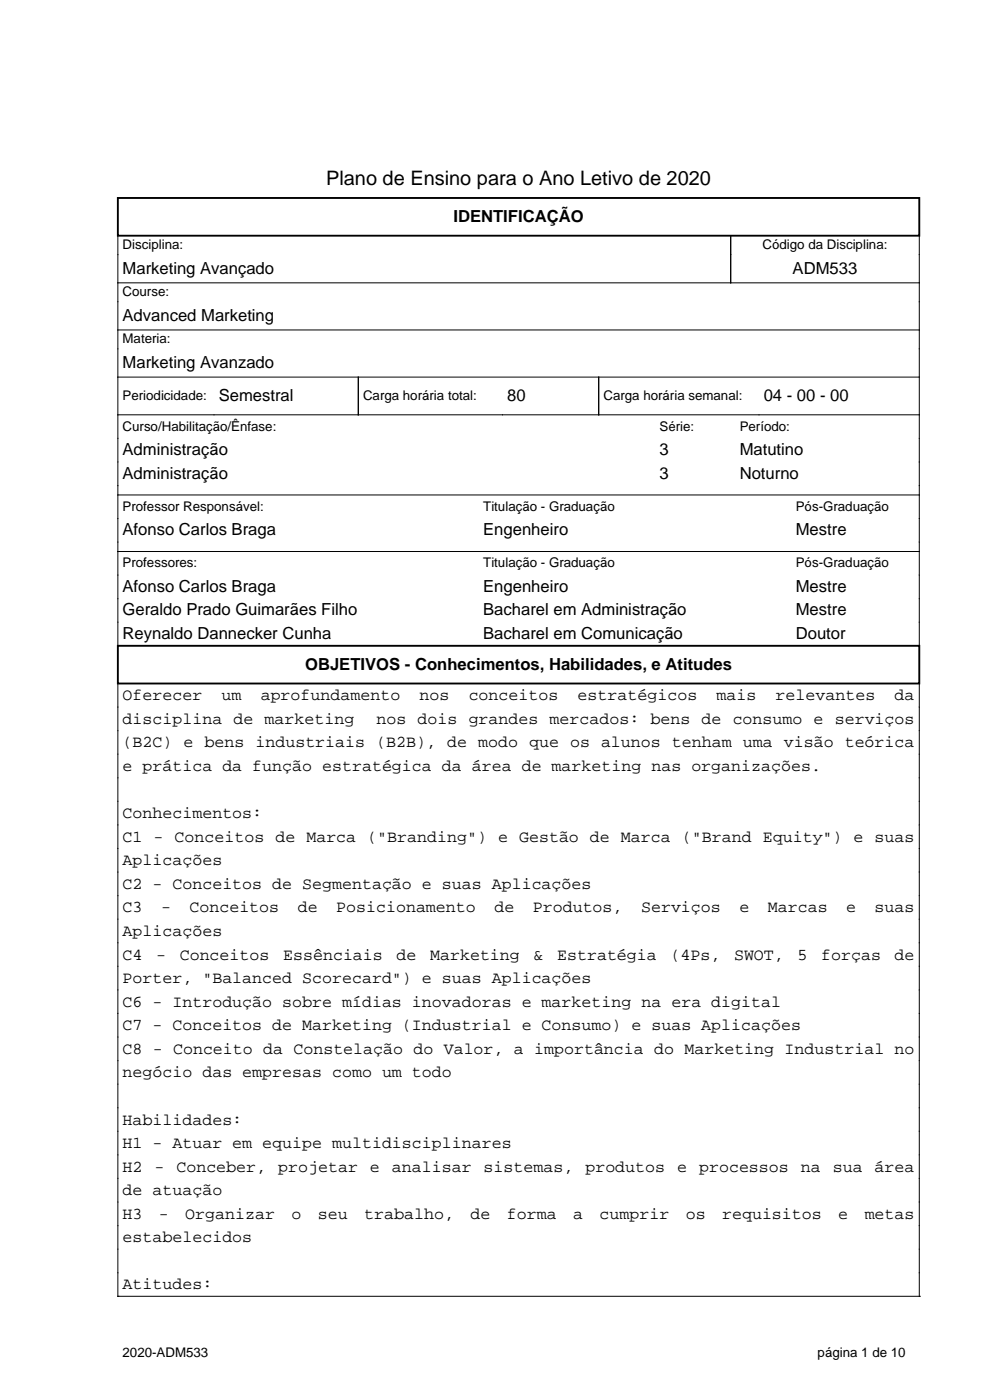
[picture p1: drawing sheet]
<svg xmlns="http://www.w3.org/2000/svg" width="210mm" height="297mm" viewBox="0 0 210 297" stroke-linecap="round" stroke-linejoin="round" font-family="sans-serif">
<defs><g id="words">
<text font-size="4.2" x="69.2" y="39.3">Plano de Ensino para o Ano Letivo de 2020</text>
<g font-size="3.5">
<text x="96.2" y="47.1">IDENTIFICAÇÃO</text>
<text x="26" y="58.1">Marketing Avançado</text>
<text x="168.1" y="58.1">ADM533</text>
<text x="26" y="68.1">Advanced Marketing</text>
<text x="26" y="78.1">Marketing Avanzado</text>
<text x="46.4" y="85.1">Semestral</text>
<text x="107.6" y="85.1">80</text>
<text x="162" y="85.1">04 - 00 - 00</text>
<text x="26" y="96.6">Administração</text>
<text x="26" y="101.6">Administração</text>
<text x="139.9" y="96.6">3</text>
<text x="139.9" y="101.6">3</text>
<text x="156.9" y="96.6">Matutino</text>
<text x="156.9" y="101.6">Noturno</text>
<text x="26" y="113.6">Afonso Carlos Braga</text>
<text x="102.5" y="113.6">Engenheiro</text>
<text x="168.8" y="113.6">Mestre</text>
<text x="26" y="125.6">Afonso Carlos Braga</text>
<text x="102.5" y="125.6">Engenheiro</text>
<text x="168.8" y="125.6">Mestre</text>
<text x="26" y="130.6">Geraldo Prado Guimarães Filho</text>
<text x="102.5" y="130.6">Bacharel em Administração</text>
<text x="168.8" y="130.6">Mestre</text>
<text x="26" y="135.6">Reynaldo Dannecker Cunha</text>
<text x="102.5" y="135.6">Bacharel em Comunicação</text>
<text x="168.8" y="135.6">Doutor</text>
<text x="64.7" y="142.1">OBJETIVOS - Conhecimentos, Habilidades, e Atitudes</text>
<text x="26" y="148.6">Oferecer</text>
<text x="47" y="148.6">um</text>
<text x="55.3" y="148.6">aprofundamento</text>
<text x="89" y="148.6">nos</text>
<text x="99.4" y="148.6">conceitos</text>
<text x="122.5" y="148.6">estratégicos</text>
<text x="152" y="148.6">mais</text>
<text x="164.5" y="148.6">relevantes</text>
<text x="189.8" y="148.6">da</text>
<text x="26" y="153.6">disciplina de marketing</text>
<text x="79.9" y="153.6">nos dois grandes mercados: bens de consumo e serviços</text>
<text x="26" y="158.6">(B2C) e bens industriais (B2B), de modo que os alunos tenham uma visão teórica</text>
<text x="26" y="163.6">e prática da função estratégica da área de marketing nas organizações.</text>
<text x="26" y="173.6">Conhecimentos:</text>
<text x="26" y="178.6">C1 - Conceitos de Marca (&quot;Branding&quot;) e Gestão de Marca (&quot;Brand Equity&quot;) e suas</text>
<text x="26" y="183.6">Aplicações</text>
<text x="26" y="188.6">C2 - Conceitos de Segmentação e suas Aplicações</text>
<text x="26" y="193.6">C3</text>
<text x="34.2" y="193.6">-</text>
<text x="40.2" y="193.6">Conceitos</text>
<text x="63.2" y="193.6">de</text>
<text x="71.3" y="193.6">Posicionamento</text>
<text x="104.9" y="193.6">de</text>
<text x="113" y="193.6">Produtos,</text>
<text x="136" y="193.6">Serviços</text>
<text x="156.8" y="193.6">e</text>
<text x="162.9" y="193.6">Marcas</text>
<text x="179.5" y="193.6">e</text>
<text x="185.5" y="193.6">suas</text>
<text x="26" y="198.6">Aplicações</text>
<text x="26" y="203.6">C4</text>
<text x="33.1" y="203.6">-</text>
<text x="38.1" y="203.6">Conceitos</text>
<text x="60.1" y="203.6">Essênciais</text>
<text x="84.1" y="203.6">de</text>
<text x="91.2" y="203.6">Marketing</text>
<text x="113.2" y="203.6">&amp;</text>
<text x="118.2" y="203.6">Estratégia</text>
<text x="142.2" y="203.6">(4Ps,</text>
<text x="155.7" y="203.6">SWOT,</text>
<text x="169.2" y="203.6">5</text>
<text x="174.2" y="203.6">forças</text>
<text x="189.8" y="203.6">de</text>
<text x="26" y="208.6">Porter, &quot;Balanced Scorecard&quot;) e suas Aplicações</text>
<text x="26" y="213.6">C6 - Introdução sobre mídias inovadoras e marketing na era digital</text>
<text x="26" y="218.6">C7 - Conceitos de Marketing (Industrial e Consumo) e suas Aplicações</text>
<text x="26" y="223.6">C8 - Conceito da Constelação do Valor, a importância do Marketing Industrial no</text>
<text x="26" y="228.6">negócio das empresas como um todo</text>
<text x="26" y="238.6">Habilidades:</text>
<text x="26" y="243.6">H1 - Atuar em equipe multidisciplinares</text>
<text x="26" y="248.6">H2</text>
<text x="32.8" y="248.6">-</text>
<text x="37.4" y="248.6">Conceber,</text>
<text x="59" y="248.6">projetar</text>
<text x="78.5" y="248.6">e</text>
<text x="83.1" y="248.6">analisar</text>
<text x="102.6" y="248.6">sistemas,</text>
<text x="124.2" y="248.6">produtos</text>
<text x="143.6" y="248.6">e</text>
<text x="148.3" y="248.6">processos</text>
<text x="169.9" y="248.6">na</text>
<text x="176.6" y="248.6">sua</text>
<text x="185.5" y="248.6">área</text>
<text x="26" y="253.6">de atuação</text>
<text x="26" y="258.6">H3</text>
<text x="26" y="263.6">estabelecidos</text>
<text x="33.7" y="258.6">-</text>
<text x="39.3" y="258.6">Organizar</text>
<text x="61.8" y="258.6">o</text>
<text x="67.4" y="258.6">seu</text>
<text x="77.3" y="258.6">trabalho,</text>
<text x="99.8" y="258.6">de</text>
<text x="107.5" y="258.6">forma</text>
<text x="121.6" y="258.6">a</text>
<text x="127.2" y="258.6">cumprir</text>
<text x="145.5" y="258.6">os</text>
<text x="153.2" y="258.6">requisitos</text>
<text x="177.8" y="258.6">e</text>
<text x="183.4" y="258.6">metas</text>
<text x="26" y="273.6">Atitudes:</text>
</g>
<g font-size="2.8">
<text x="26" y="52.8">Disciplina:</text>
<text x="161.7" y="52.8">Código da Disciplina:</text>
<text x="26" y="62.8">Course:</text>
<text x="26" y="72.8">Materia:</text>
<text x="26" y="84.8">Periodicidade:</text>
<text x="77" y="84.8">Carga horária total:</text>
<text x="128" y="84.8">Carga horária semanal:</text>
<text x="26" y="91.3">Curso/Habilitação/Ênfase:</text>
<text x="139.9" y="91.3">Série:</text>
<text x="156.9" y="91.3">Período:</text>
<text x="26" y="108.3">Professor Responsável:</text>
<text x="102.5" y="108.3">Titulação - Graduação</text>
<text x="168.8" y="108.3">Pós-Graduação</text>
<text x="26" y="120.3">Professores:</text>
<text x="102.5" y="120.3">Titulação - Graduação</text>
<text x="168.8" y="120.3">Pós-Graduação</text>
<text x="26" y="287.8">2020-ADM533</text>
<text x="173.4" y="287.8">página 1 de 10</text>
</g>
</g></defs>
<path d="M25 42h170v8h-170zM25 137h170v8h-170z" fill="none" stroke="#000" stroke-width=".4"/>
<g fill="none" stroke="#000" stroke-width=".21">
<path d="M25 50v87M155 50v10M195 50v87M25 60h170M25 70h170M25 80h170M76 80v8M127 80v8M25 88h170M25 105h170M25 117h170M25 145v130"/>
<path d="M195 145v130M25 275h.1M25 275h170M195 275h.1"/>
</g>
<use href="#words"/>
</svg>
